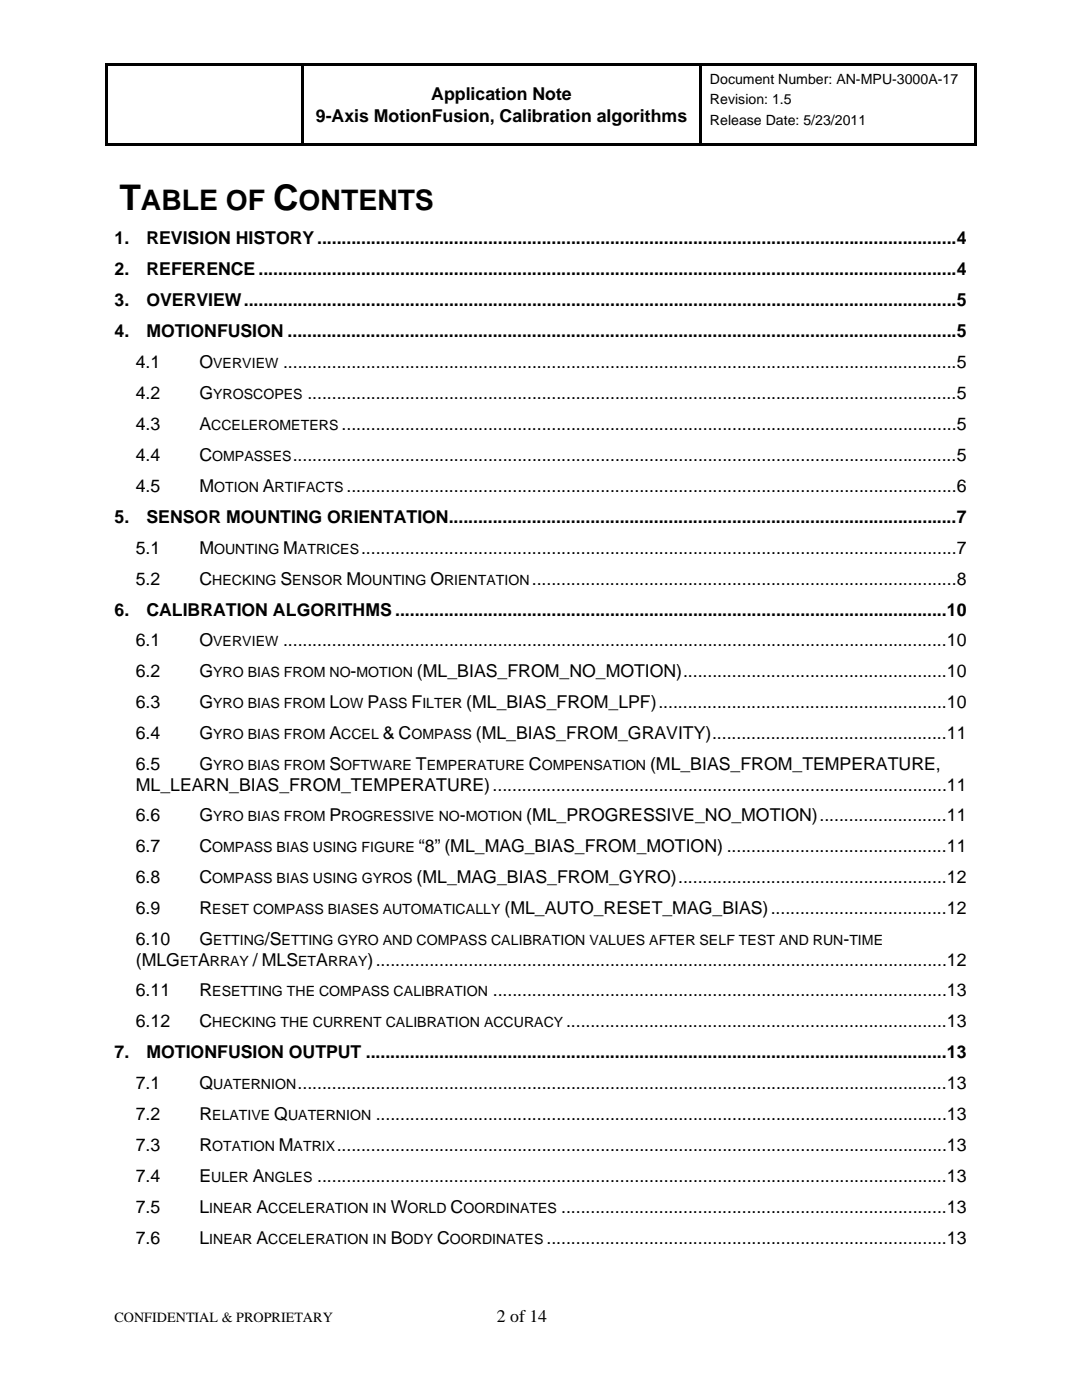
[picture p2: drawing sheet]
<svg xmlns="http://www.w3.org/2000/svg" width="216mm" height="279mm" viewBox="0 0 216 279" stroke-linecap="round" stroke-linejoin="round" font-family="sans-serif">
<defs><g id="words">
<g font-size="7">
<text x="23.8" y="41.9">T</text>
<text x="54.5" y="41.9">C</text>
</g>
<g font-size="5.7">
<text x="28.1" y="41.9">ABLE OF</text>
<text x="59.6" y="41.9">ONTENTS</text>
</g>
<g font-size="3.5">
<text x="86.1" y="19.9">Application Note</text>
<text x="63" y="24.4">9-Axis MotionFusion, Calibration algorithms</text>
<text x="22.9" y="48.8">1.</text>
<text x="29.2" y="48.8">REVISION HISTORY ...................................................................................................................................4</text>
<text x="22.9" y="55">2.</text>
<text x="29.2" y="55">REFERENCE ...............................................................................................................................................4</text>
<text x="22.9" y="61.1">3.</text>
<text x="29.2" y="61.1">OVERVIEW ..................................................................................................................................................5</text>
<text x="22.9" y="67.3">4.</text>
<text x="29.2" y="67.3">MOTIONFUSION .........................................................................................................................................5</text>
<text x="27.1" y="73.5">4.1</text>
<text x="39.8" y="73.5">O</text>
<text x="56.5" y="73.5">..........................................................................................................................................5</text>
<text x="27.1" y="79.6">4.2</text>
<text x="39.8" y="79.6">G</text>
<text x="61.3" y="79.6">.....................................................................................................................................5</text>
<text x="27.1" y="85.8">4.3</text>
<text x="39.8" y="85.8">A</text>
<text x="68.2" y="85.8">..............................................................................................................................5</text>
<text x="27.1" y="92">4.4</text>
<text x="39.8" y="92">C</text>
<text x="58.4" y="92">........................................................................................................................................5</text>
<text x="27.1" y="98.1">4.5</text>
<text x="39.8" y="98.1">M</text>
<text x="52.4" y="98.1">A</text>
<text x="69.1" y="98.1">.............................................................................................................................6</text>
<text x="22.9" y="104.4">5.</text>
<text x="29.2" y="104.4">SENSOR MOUNTING ORIENTATION........................................................................................................7</text>
<text x="27.1" y="110.5">5.1</text>
<text x="39.8" y="110.5">M</text>
<text x="56.5" y="110.5">M</text>
<text x="72.1" y="110.5">..........................................................................................................................7</text>
<text x="27.1" y="116.7">5.2</text>
<text x="39.8" y="116.7">C</text>
<text x="56" y="116.7">S</text>
<text x="69.1" y="116.7">M</text>
<text x="85.9" y="116.7">O</text>
<text x="106.1" y="116.7">.......................................................................................8</text>
<text x="22.9" y="122.9">6.</text>
<text x="29.2" y="122.9">CALIBRATION ALGORITHMS .................................................................................................................10</text>
<text x="27.1" y="129">6.1</text>
<text x="39.8" y="129">O</text>
<text x="56.5" y="129">........................................................................................................................................10</text>
<text x="27.1" y="135.2">6.2</text>
<text x="39.8" y="135.2">G</text>
<text x="70" y="135.2">-</text>
<text x="83.2" y="135.2">(ML_BIAS_FROM_NO_MOTION) ......................................................10</text>
<text x="27.1" y="141.4">6.3</text>
<text x="39.8" y="141.4">G</text>
<text x="65.7" y="141.4">L</text>
<text x="73.3" y="141.4">P</text>
<text x="82.1" y="141.4">F</text>
<text x="93" y="141.4">(ML_BIAS_FROM_LPF) ...........................................................10</text>
<text x="27.1" y="147.5">6.4</text>
<text x="39.8" y="147.5">G</text>
<text x="65.7" y="147.5">A</text>
<text x="76.4" y="147.5">&amp; C</text>
<text x="95" y="147.5">(ML_BIAS_FROM_GRAVITY) ................................................11</text>
<text x="27.1" y="153.7">6.5</text>
<text x="39.8" y="153.7">G</text>
<text x="65.7" y="153.7">S</text>
<text x="83" y="153.7">T</text>
<text x="105.5" y="153.7">C</text>
<text x="129.7" y="153.7">(ML_BIAS_FROM_TEMPERATURE,</text>
<text x="27.1" y="157.8">ML_LEARN_BIAS_FROM_TEMPERATURE) .............................................................................................11</text>
<text x="27.1" y="163.9">6.6</text>
<text x="39.8" y="163.9">G</text>
<text x="65.7" y="163.9">P</text>
<text x="91.8" y="163.9">-</text>
<text x="105" y="163.9">(ML_PROGRESSIVE_NO_MOTION) ..........................11</text>
<text x="27.1" y="170.1">6.7</text>
<text x="39.8" y="170.1">C</text>
<text x="83.6" y="170.1">“8” (ML_MAG_BIAS_FROM_MOTION) .............................................11</text>
<text x="27.1" y="176.3">6.8</text>
<text x="39.8" y="176.3">C</text>
<text x="83.1" y="176.3">(ML_MAG_BIAS_FROM_GYRO) .......................................................12</text>
<text x="27.1" y="182.5">6.9</text>
<text x="39.8" y="182.5">R</text>
<text x="100.7" y="182.5">(ML_AUTO_RESET_MAG_BIAS) ....................................12</text>
<text x="27.1" y="188.6">6.10</text>
<text x="39.8" y="188.6">G</text>
<text x="52.9" y="188.6">/S</text>
<text x="168.3" y="188.6">-</text>
<text x="27.1" y="192.7">(MLG</text>
<text x="39.5" y="192.7">A</text>
<text x="50.5" y="192.7">/ MLS</text>
<text x="63.1" y="192.7">A</text>
<text x="73.3" y="192.7">) .....................................................................................................................12</text>
<text x="27.1" y="198.9">6.11</text>
<text x="39.8" y="198.9">R</text>
<text x="98.3" y="198.9">.............................................................................................13</text>
<text x="27.1" y="205">6.12</text>
<text x="39.8" y="205">C</text>
<text x="112.9" y="205">..............................................................................13</text>
<text x="22.9" y="211.2">7.</text>
<text x="29.2" y="211.2">MOTIONFUSION OUTPUT .......................................................................................................................13</text>
<text x="27.1" y="217.4">7.1</text>
<text x="39.8" y="217.4">Q</text>
<text x="59.4" y="217.4">.....................................................................................................................................13</text>
<text x="27.1" y="223.6">7.2</text>
<text x="39.8" y="223.6">R</text>
<text x="54.7" y="223.6">Q</text>
<text x="75" y="223.6">.....................................................................................................................13</text>
<text x="27.1" y="229.7">7.3</text>
<text x="39.8" y="229.7">R</text>
<text x="55.6" y="229.7">M</text>
<text x="67.2" y="229.7">.............................................................................................................................13</text>
<text x="27.1" y="235.9">7.4</text>
<text x="39.8" y="235.9">E</text>
<text x="50.4" y="235.9">A</text>
<text x="63.3" y="235.9">.................................................................................................................................13</text>
<text x="27.1" y="242.1">7.5</text>
<text x="39.8" y="242.1">L</text>
<text x="51.2" y="242.1">A</text>
<text x="78" y="242.1">W</text>
<text x="89.9" y="242.1">C</text>
<text x="112" y="242.1">...............................................................................13</text>
<text x="27.1" y="248.2">7.6</text>
<text x="39.8" y="248.2">L</text>
<text x="51.2" y="248.2">A</text>
<text x="78" y="248.2">B</text>
<text x="87.2" y="248.2">C</text>
<text x="109.1" y="248.2">..................................................................................13</text>
<text x="99.2" y="263.8">2 of 14</text>
</g>
<g font-size="2.8">
<text x="141.7" y="16.7">Document Number: AN-MPU-3000A-17</text>
<text x="141.7" y="20.8">Revision: 1.5</text>
<text x="141.7" y="24.9">Release Date: 5/23/2011</text>
<text x="42.5" y="73.5">VERVIEW</text>
<text x="42.6" y="79.6">YROSCOPES</text>
<text x="42.1" y="85.8">CCELEROMETERS</text>
<text x="42.4" y="92">OMPASSES</text>
<text x="42.7" y="98.1">OTION</text>
<text x="54.8" y="98.1">RTIFACTS</text>
<text x="42.7" y="110.5">OUNTING</text>
<text x="59.5" y="110.5">ATRICES</text>
<text x="42.4" y="116.7">HECKING</text>
<text x="58.3" y="116.7">ENSOR</text>
<text x="72.1" y="116.7">OUNTING</text>
<text x="88.6" y="116.7">RIENTATION</text>
<text x="42.5" y="129">VERVIEW</text>
<text x="42.6" y="135.2">YRO BIAS FROM NO MOTION</text>
<text x="42.6" y="141.4">YRO BIAS FROM</text>
<text x="67.7" y="141.4">OW</text>
<text x="75.7" y="141.4">ASS</text>
<text x="84.3" y="141.4">ILTER</text>
<text x="42.6" y="147.5">YRO BIAS FROM</text>
<text x="68.1" y="147.5">CCEL</text>
<text x="82.1" y="147.5">OMPASS</text>
<text x="42.6" y="153.7">YRO BIAS FROM</text>
<text x="68.1" y="153.7">OFTWARE</text>
<text x="85.2" y="153.7">EMPERATURE</text>
<text x="108.1" y="153.7">OMPENSATION</text>
<text x="42.6" y="163.9">YRO BIAS FROM</text>
<text x="68.1" y="163.9">ROGRESSIVE NO MOTION</text>
<text x="42.4" y="170.1">OMPASS BIAS USING FIGURE</text>
<text x="42.4" y="176.3">OMPASS BIAS USING GYROS</text>
<text x="42.4" y="182.5">ESET COMPASS BIASES AUTOMATICALLY</text>
<text x="42.5" y="188.6">ETTING</text>
<text x="56.2" y="188.6">ETTING GYRO AND COMPASS CALIBRATION VALUES AFTER SELF TEST AND RUN TIME</text>
<text x="35.9" y="192.7">ET</text>
<text x="41.9" y="192.7">RRAY</text>
<text x="59.5" y="192.7">ET</text>
<text x="65.5" y="192.7">RRAY</text>
<text x="42.4" y="198.9">ESETTING THE COMPASS CALIBRATION</text>
<text x="42.4" y="205">HECKING THE CURRENT CALIBRATION ACCURACY</text>
<text x="42.5" y="217.4">UATERNION</text>
<text x="42.4" y="223.6">ELATIVE</text>
<text x="57.5" y="223.6">UATERNION</text>
<text x="42.4" y="229.7">OTATION</text>
<text x="58.6" y="229.7">ATRIX</text>
<text x="42.1" y="235.9">ULER</text>
<text x="52.8" y="235.9">NGLES</text>
<text x="41.8" y="242.1">INEAR</text>
<text x="53.5" y="242.1">CCELERATION IN</text>
<text x="81.3" y="242.1">ORLD</text>
<text x="92.5" y="242.1">OORDINATES</text>
<text x="41.8" y="248.2">INEAR</text>
<text x="53.5" y="248.2">CCELERATION IN</text>
<text x="80.3" y="248.2">ODY</text>
<text x="89.8" y="248.2">OORDINATES</text>
<text x="22.9" y="263.8">CONFIDENTIAL &amp; PROPRIETARY</text>
</g>
</g></defs>
<path d="M21 12.7h.5v.5h-.5zM21 12.7h173.9v.5h-173.9zM194.4 12.7h.5v.5h-.5zM21 13.2h.5v15.9h-.5zM21 28.6h39.1v.5h-39.1zM60.1 13.2h.5v15.9h-.5zM60.6 28.6h78.9v.5h-78.9zM139.5 13.2h.5v15.9h-.5zM140 28.6h54.4v.5h-54.4zM194.4 13.2h.5v15.9h-.5zM194.4 28.6h.5v.5h-.5z" fill="#000"/>
<use href="#words"/>
</svg>
